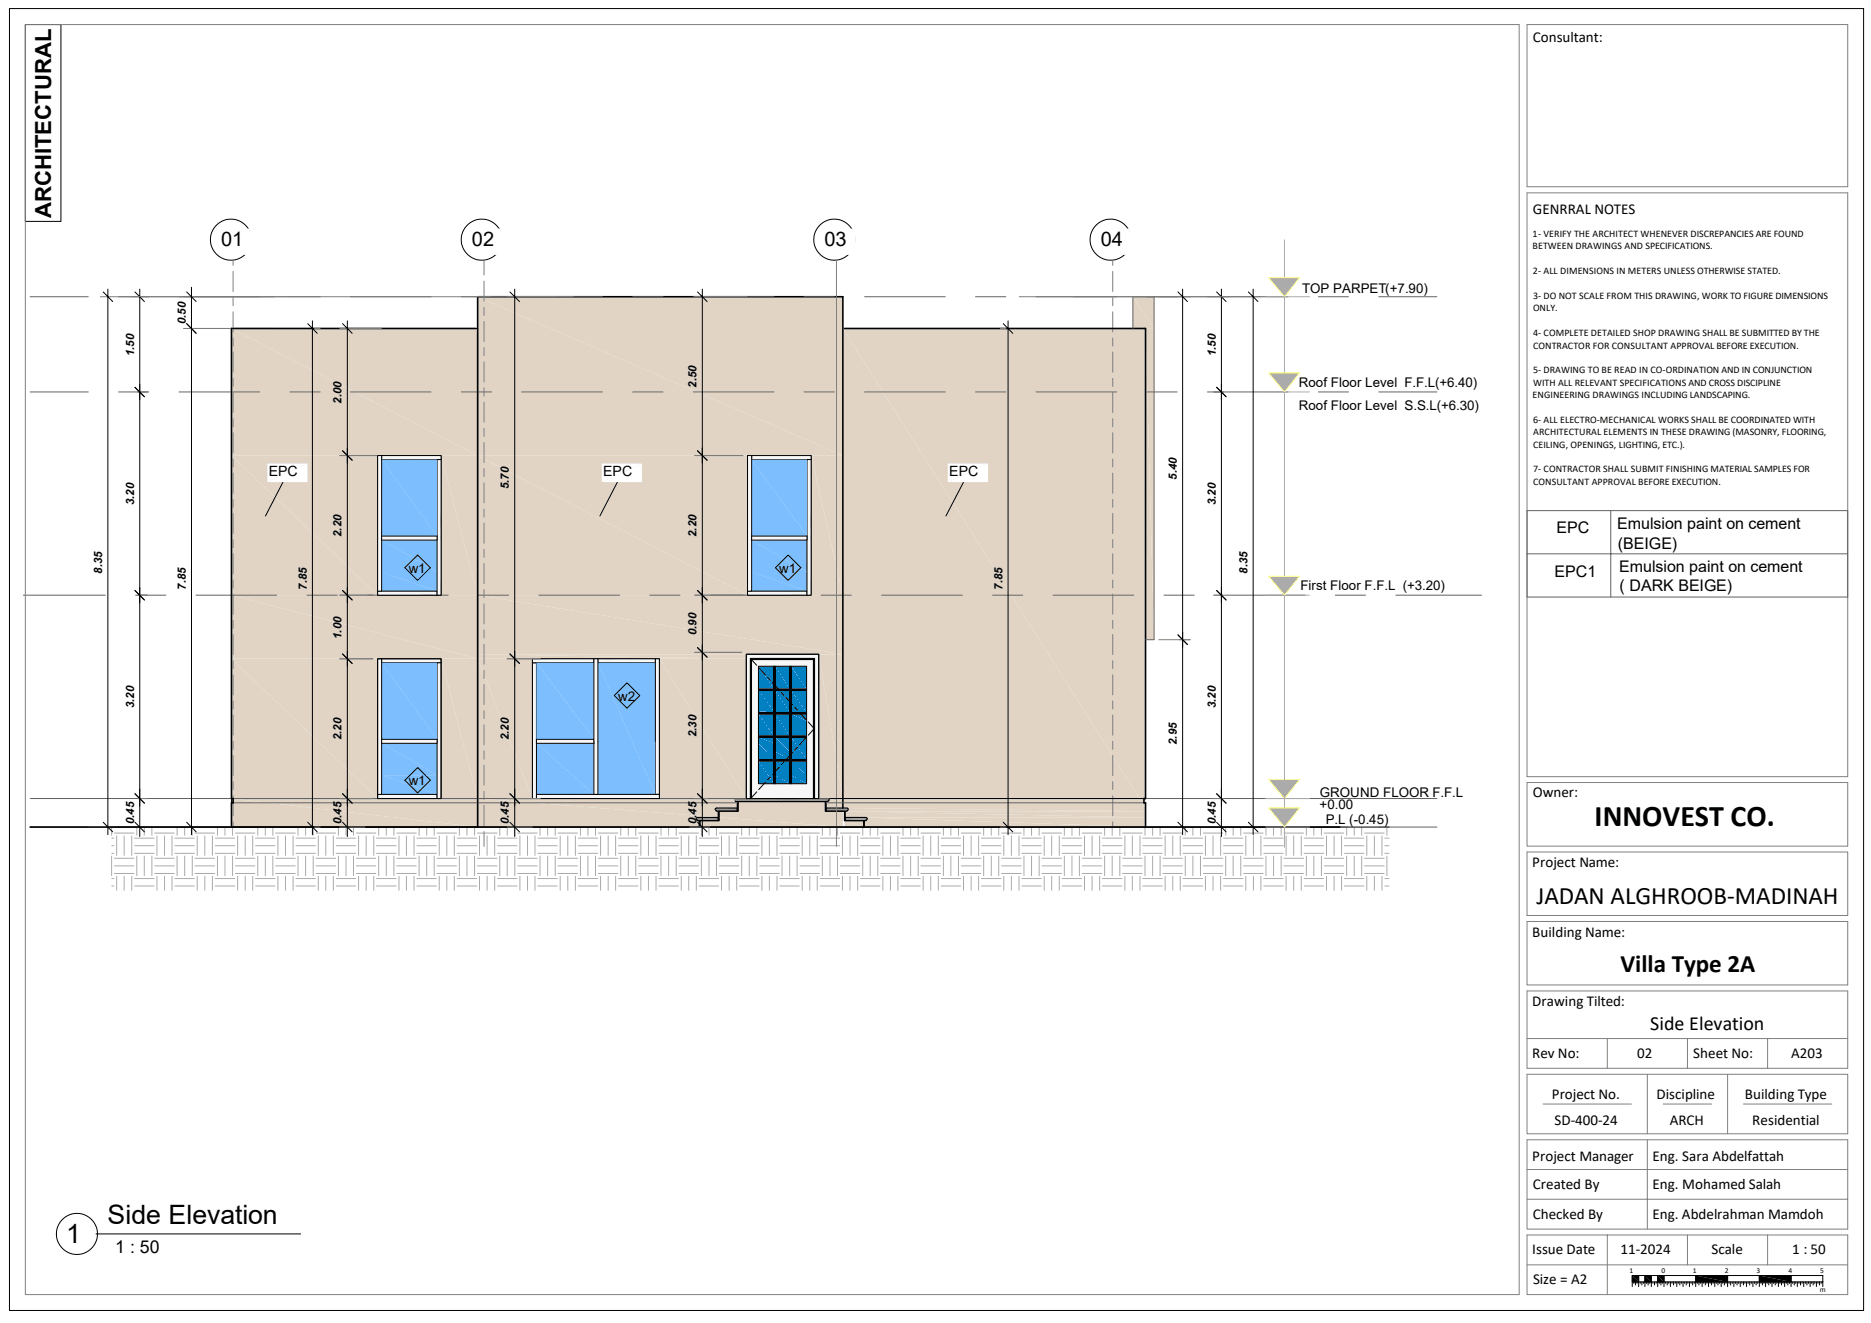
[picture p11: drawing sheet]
<svg xmlns="http://www.w3.org/2000/svg" width="594mm" height="420mm" viewBox="0 0 594 420" stroke-linecap="round" stroke-linejoin="round" font-family="sans-serif">
<defs><g id="words">
<text font-size="9.5" x="506.3" y="262.2">INNOVEST CO.</text>
<g font-size="8.5">
<text x="34.2" y="388.6">Side Elevation</text>
<text x="21" y="394.6">1</text>
</g>
<g font-size="8">
<text x="487.8" y="287">JADAN ALGHROOB-MADINAH</text>
<text x="514.4" y="308.7">Villa Type 2A</text>
</g>
<text font-size="7" x="16.2" y="69.3" transform="rotate(-90 16.2 69.3)">ARCHITECTURAL</text>
<g font-size="6.3">
<text x="70.2" y="78.2">01</text>
<text x="149.8" y="78.2">02</text>
<text x="261.7" y="78.2">03</text>
<text x="349.5" y="78.2">04</text>
<text x="523.9" y="327.1">Side Elevation</text>
</g>
<text font-size="5.6" x="36.6" y="397.8">1 : 50</text>
<g font-size="5.1">
<text x="494.2" y="169.1">EPC</text>
<text x="513.5" y="168.1">Emulsion paint on cement</text>
<text x="513.6" y="174.1">(BEIGE)</text>
<text x="493.6" y="183.1">EPC1</text>
<text x="514.1" y="181.7">Emulsion paint on cement</text>
<text x="514.2" y="187.8">( DARK BEIGE)</text>
</g>
<g font-size="4.8">
<text x="486.6" y="13.2">Consultant:</text>
<text x="486.7" y="68.1">GENRRAL NOTES</text>
<text x="486.6" y="253.1">Owner:</text>
<text x="486.5" y="275.2">Project Name:</text>
<text x="486.5" y="297.4">Building Name:</text>
<text x="486.5" y="319.5">Drawing Tilted:</text>
<text x="486.5" y="335.8">Rev No:</text>
<text x="519.7" y="336">02</text>
<text x="537.6" y="335.8">Sheet No:</text>
<text x="568.7" y="335.8">A203</text>
<text x="492.7" y="349">Project No.</text>
<text x="525.9" y="349">Discipline</text>
<text x="553.9" y="349">Building Type</text>
<text x="493.5" y="357.2">SD-400-24</text>
<text x="530.1" y="357.1">ARCH</text>
<text x="556.3" y="357.1">Residential</text>
<text x="486.5" y="368.6">Project Manager</text>
<text x="524.6" y="368.6">Eng. Sara Abdelfattah</text>
<text x="486.6" y="377.4">Created By</text>
<text x="524.6" y="377.4">Eng. Mohamed Salah</text>
<text x="486.6" y="386.9">Checked By</text>
<text x="524.6" y="386.9">Eng. Abdelrahman Mamdoh</text>
<text x="486.5" y="398.2">Issue Date</text>
<text x="514.5" y="398.2">11-2024</text>
<text x="543.4" y="398.2">Scale</text>
<text x="569" y="398.2">1 : 50</text>
<text x="486.7" y="407.7">Size = A2</text>
</g>
<g font-size="4.5">
<text x="85.3" y="151.2">EPC</text>
<text x="191.5" y="151.2">EPC</text>
<text x="301.4" y="151.2">EPC</text>
</g>
<g font-size="4.2">
<text x="413.4" y="93">TOP PARPET(+7.90)</text>
<text x="412.3" y="122.8">Roof Floor Level F.F.L(+6.40)</text>
<text x="412.3" y="130.2">Roof Floor Level S.S.L(+6.30)</text>
<text x="129.8" y="181.8">w1</text>
<text x="247.4" y="181.8">w1</text>
<text x="412.8" y="187.4">First Floor F.F.L (+3.20)</text>
<text x="196.3" y="222.4">w2</text>
<text x="129.8" y="249.3">w1</text>
<text x="418.9" y="256.7">+0.00</text>
<text x="419" y="253">GROUND FLOOR F.F.L</text>
<text x="420.9" y="261.6">P.L (-0.45)</text>
</g>
<g font-size="3.6">
<text x="59" y="102.9" transform="rotate(-90 59 102.9)">0.50</text>
<text x="42.5" y="113.1" transform="rotate(-90 42.5 113.1)">1.50</text>
<text x="386" y="113.1" transform="rotate(-90 386 113.1)">1.50</text>
<text x="221.1" y="123.1" transform="rotate(-90 221.1 123.1)">2.50</text>
<text x="108.5" y="128.1" transform="rotate(-90 108.5 128.1)">2.00</text>
<text x="161.6" y="155.3" transform="rotate(-90 161.6 155.3)">5.70</text>
<text x="373.6" y="152.3" transform="rotate(-90 373.6 152.3)">5.40</text>
<text x="42.5" y="160.4" transform="rotate(-90 42.5 160.4)">3.20</text>
<text x="386" y="160.4" transform="rotate(-90 386 160.4)">3.20</text>
<text x="108.5" y="170.4" transform="rotate(-90 108.5 170.4)">2.20</text>
<text x="221.1" y="170.4" transform="rotate(-90 221.1 170.4)">2.20</text>
<text x="32.5" y="182.1" transform="rotate(-90 32.5 182.1)">8.35</text>
<text x="396" y="182.1" transform="rotate(-90 396 182.1)">8.35</text>
<text x="59" y="187.2" transform="rotate(-90 59 187.2)">7.85</text>
<text x="97.4" y="187.2" transform="rotate(-90 97.4 187.2)">7.85</text>
<text x="318.2" y="187.2" transform="rotate(-90 318.2 187.2)">7.85</text>
<text x="108.5" y="202.8" transform="rotate(-90 108.5 202.8)">1.00</text>
<text x="221.1" y="201.7" transform="rotate(-90 221.1 201.7)">0.90</text>
<text x="42.5" y="224.9" transform="rotate(-90 42.5 224.9)">3.20</text>
<text x="386" y="224.9" transform="rotate(-90 386 224.9)">3.20</text>
<text x="221.1" y="234" transform="rotate(-90 221.1 234)">2.30</text>
<text x="108.5" y="235" transform="rotate(-90 108.5 235)">2.20</text>
<text x="161.6" y="235" transform="rotate(-90 161.6 235)">2.20</text>
<text x="373.6" y="236.5" transform="rotate(-90 373.6 236.5)">2.95</text>
<text x="42.5" y="261.7" transform="rotate(-90 42.5 261.7)">0.45</text>
<text x="108.5" y="261.7" transform="rotate(-90 108.5 261.7)">0.45</text>
<text x="161.6" y="261.7" transform="rotate(-90 161.6 261.7)">0.45</text>
<text x="221.1" y="261.7" transform="rotate(-90 221.1 261.7)">0.45</text>
<text x="386" y="261.7" transform="rotate(-90 386 261.7)">0.45</text>
</g>
<g font-size="3.2">
<text x="486.6" y="75.2">1- VERIFY THE ARCHITECT WHENEVER DISCREPANCIES ARE FOUND</text>
<text x="486.6" y="79.2">BETWEEN DRAWINGS AND SPECIFICATIONS.</text>
<text x="486.7" y="87">2- ALL DIMENSIONS IN METERS UNLESS OTHERWISE STATED.</text>
<text x="486.7" y="94.9">3- DO NOT SCALE FROM THIS DRAWING, WORK TO FIGURE DIMENSIONS</text>
<text x="486.7" y="98.9">ONLY.</text>
<text x="486.8" y="106.7">4- COMPLETE DETAILED SHOP DRAWING SHALL BE SUBMITTED BY THE</text>
<text x="486.7" y="110.7">CONTRACTOR FOR CONSULTANT APPROVAL BEFORE EXECUTION.</text>
<text x="486.7" y="118.5">5- DRAWING TO BE READ IN CO-ORDINATION AND IN CONJUNCTION</text>
<text x="486.7" y="122.4">WITH ALL RELEVANT SPECIFICATIONS AND CROSS DISCIPLINE</text>
<text x="486.6" y="126.4">ENGINEERING DRAWINGS INCLUDING LANDSCAPING.</text>
<text x="486.7" y="134.2">6- ALL ELECTRO-MECHANICAL WORKS SHALL BE COORDINATED WITH</text>
<text x="486.7" y="142.1">CEILING, OPENINGS, LIGHTING, ETC.).</text>
<text x="486.8" y="138.2">ARCHITECTURAL ELEMENTS IN THESE DRAWING (MASONRY, FLOORING,</text>
<text x="486.7" y="150">7- CONTRACTOR SHALL SUBMIT FINISHING MATERIAL SAMPLES FOR</text>
<text x="486.7" y="153.9">CONSULTANT APPROVAL BEFORE EXECUTION.</text>
</g>
<g font-size="2.4">
<text x="517.3" y="404.2">1</text>
<text x="527.5" y="404.2">0</text>
<text x="537.5" y="404.2">1</text>
<text x="547.6" y="404.2">2</text>
<text x="557.7" y="404.2">3</text>
<text x="567.9" y="404.2">4</text>
<text x="577.9" y="404.2">5</text>
<text x="577.8" y="410.1">m</text>
</g>
</g></defs>
<g fill="#e2d4c5">
<path d="M359.7 94.2l6.7 10.1h-6.7z"/>
<path d="M359.7 94.2h6.7v10.1z"/>
<path d="M363.7 104.3l2.7 98.8h-2.7z"/>
<path d="M363.7 104.3h2.7v98.8z"/>
<path d="M151.6 94.2l116 50.4h-116z"/>
<path d="M151.6 94.2h116v50.4z"/>
<path d="M257.5 144.6l10.1 44.3h-10.1z"/>
<path d="M257.5 144.6h10.1v44.3z"/>
<path d="M151.6 144.6l85.7 44.3h-85.7z"/>
<path d="M151.6 144.6h85.7v44.3z"/>
<path d="M151.6 188.9l116 18.8h-116z"/>
<path d="M151.6 188.9h116v18.8z"/>
<path d="M151.6 207.7l85.3 1.4h-85.3z"/>
<path d="M151.6 207.7h85.3v1.4z"/>
<path d="M259.9 207.7l7.7 45.8h-7.7z"/>
<path d="M259.9 207.7h7.7v45.8z"/>
<path d="M209.3 209.1l27.6 44.4h-27.6z"/>
<path d="M209.3 209.1h27.6v44.4z"/>
<path d="M151.6 209.1l17.4 44.4h-17.4z"/>
<path d="M151.6 209.1h17.4v44.4z"/>
<path d="M151.6 253.5l116 9.1h-116z"/>
<path d="M151.6 253.5h116v9.1z"/>
<path d="M267.6 104.3l96.1 152.2h-96.1z"/>
<path d="M267.6 104.3h96.1v152.2z"/>
<path d="M268.9 256.5l94.8 1h-94.8z"/>
<path d="M268.9 256.5h94.8v1z"/>
</g>
<path d="M268.1 259.5h6.3" fill="none" stroke="#e2d4c5" stroke-width=".32"/>
<g fill="#e2d4c5">
<path d="M268.1 257.5l95.6 2h-95.6z"/>
<path d="M268.1 257.5h95.6v2z"/>
<path d="M274.4 259.5l89.3 3.1h-89.3z"/>
<path d="M274.4 259.5h89.3v3.1z"/>
<path d="M73.5 104.3l78.1 40.3h-78.1z"/>
<path d="M73.5 104.3h78.1v40.3z"/>
<path d="M140 144.6l11.6 44.3h-11.6z"/>
<path d="M140 144.6h11.6v44.3z"/>
<path d="M73.5 144.6l46.4 44.3h-46.4z"/>
<path d="M73.5 144.6h46.4v44.3z"/>
<path d="M73.5 188.9l78.1 20.2h-78.1z"/>
<path d="M73.5 188.9h78.1v20.2z"/>
<path d="M140 209.1l11.6 44.4h-11.6z"/>
<path d="M140 209.1h11.6v44.4z"/>
<path d="M73.5 209.1l46.4 44.4h-46.4z"/>
<path d="M73.5 209.1h46.4v44.4z"/>
<path d="M73.5 253.5l78.1 9.1h-78.1z"/>
<path d="M73.5 253.5h78.1v9.1z"/>
<path d="M268.1 260.5l6.1 2.1h-6.1z"/>
<path d="M268.1 260.5h6.1v2.1z"/>
</g>
<path d="M220.9 259.8h7.1M221.1 259.6h6.9M233 253.7h15.2M233 254h15.2M233.2 254.2h15M233.2 253.5h15M233.5 254.4h14.7M220.9 260.1h7.1M221.1 260.3h6.9M221.4 260.4h6.6" fill="none" stroke="#7f7f7f" stroke-width=".32"/>
<g fill="#7f7f7f">
<path d="M222 260.5l.2 .9h-.2z"/>
<path d="M222 260.5h.2v.9z"/>
<path d="M222 261.4l.2 1.2h-.2z"/>
<path d="M222 261.4h.2v1.2z"/>
</g>
<path d="M228.1 257.5v3" fill="none" stroke="#7f7f7f" stroke-width=".32"/>
<path d="M228 260.5h.3z" fill="#7f7f7f"/>
<g fill="none" stroke="#7f7f7f" stroke-width=".32">
<path d="M227 256.8h7.1M227 257.1h7.1M227.1 256.6h7M227.1 257.2h7M227.4 257.4h6.7M234.2 254.5v3M248.2 253.5h15M248.2 253.7h15.1M248.2 254h15.1M248.2 254.2h15M248.2 254.4h14.7M268.4 259.6h6.9"/>
<path d="M268.4 259.8h7M268.4 260.1h7M268.4 260.3h6.9M268.4 260.4h6.6"/>
</g>
<g fill="#7f7f7f">
<path d="M274.2 260.5l.2 1.9h-.2z"/>
<path d="M274.2 260.5h.2v1.9z"/>
<path d="M274.2 262.4l.2 .2h-.2z"/>
<path d="M274.2 262.4h.2v.2z"/>
</g>
<path d="M268.2 257.5v2.8" fill="none" stroke="#7f7f7f" stroke-width=".32"/>
<g fill="#7f7f7f">
<path d="M268.1 260.3l.3 .2h-.3z"/>
<path d="M268.1 260.3h.3v.2z"/>
</g>
<path d="M262.2 254.5v2.8" fill="none" stroke="#7f7f7f" stroke-width=".32"/>
<g fill="#7f7f7f">
<path d="M262 257.3l.3 .2h-.3z"/>
<path d="M262 257.3h.3v.2z"/>
</g>
<path d="M262.3 256.6h6.9M262.3 256.8h7M262.3 257.1h7M262.3 257.2h6.9M262.3 257.4h6.6" fill="none" stroke="#7f7f7f" stroke-width=".32"/>
<g fill="none" stroke="#ababab" stroke-width=".32">
<path d="M35.4 266.1h.8M35.4 278.9h.8M35.4 270.9h.8M35.4 268.5h.8M35.4 262.6v2.7M35.4 271.7v6.4M36.2 264.5h6.4M36.2 277.3h6.4M36.2 274.9h6.4M36.2 272.5h6.4M37 265.3v6.4M37 278.1v4.6"/>
<path d="M39.4 265.3v6.4M39.4 278.1v4.6M41.8 265.3v6.4M41.8 278.1v4.6M42.6 270.9h6.4M42.6 268.5h6.4M42.6 266.1h6.4M42.6 278.9h6.4M43.4 262.6v2.7M43.4 271.7v6.4M45.8 262.6v2.7M45.8 271.7v6.4"/>
<path d="M48.2 262.6v2.7M48.2 271.7v6.4M49 264.5h6.4M49 277.3h6.4M49 274.9h6.4M49 272.5h6.4M49.8 265.3v6.4M49.8 278.1v4.6M52.2 265.3v6.4M52.2 278.1v4.6M54.6 265.3v6.4M54.6 278.1v4.6"/>
<path d="M55.4 270.9h6.4M55.4 268.5h6.4M55.4 266.1h6.4M55.4 278.9h6.4M56.2 262.6v2.7M56.2 271.7v6.4M58.6 262.6v2.7M58.6 271.7v6.4M61 262.6v2.7M61 271.7v6.4M61.8 264.5h6.4M61.8 277.3h6.4"/>
<path d="M61.8 274.9h6.4M61.8 272.5h6.4M62.6 265.3v6.4M62.6 278.1v4.6M65 265.3v6.4M65 278.1v4.6M67.4 265.3v6.4M67.4 278.1v4.6M68.2 270.9h6.4M68.2 268.5h6.4M68.2 278.9h6.4M68.2 266.1h6.4"/>
<path d="M69 262.6v2.7M69 271.7v6.4M71.4 262.6v2.7M71.4 271.7v6.4M73.8 262.6v2.7M73.8 271.7v6.4M74.6 264.5h6.4M74.6 277.3h6.4M74.6 274.9h6.4M74.6 272.5h6.4M75.4 265.3v6.4M75.4 278.1v4.6"/>
<path d="M77.9 265.3v6.4M77.9 278.1v4.6M80.2 265.3v6.4M80.2 278.1v4.6M81 270.9h6.4M81 268.5h6.4M81 266.1h6.4M81 278.9h6.4M81.8 262.6v2.7M81.8 271.7v6.4M84.2 262.6v2.7M84.2 271.7v6.4"/>
<path d="M86.6 262.6v2.7M86.6 271.7v6.4M87.4 264.5h6.5M87.4 277.3h6.5M87.4 274.9h6.5M87.4 272.5h6.5M88.2 265.3v6.4M88.2 278.1v4.6M90.6 265.3v6.4M90.6 278.1v4.6M93 265.3v6.4M93 278.1v4.6"/>
<path d="M93.9 270.9h6.3M93.9 268.5h6.3M93.9 278.9h6.3M93.9 266.1h6.3M94.6 262.6v2.7M94.6 271.7v6.4M97 262.6v2.7M97 271.7v6.4M99.4 262.6v2.7M99.4 271.7v6.4M100.2 264.5h6.4M100.2 277.3h6.4"/>
<path d="M100.2 274.9h6.4M100.2 272.5h6.4M101 265.3v6.4M101 278.1v4.6M103.4 265.3v6.4M103.4 278.1v4.6M105.8 265.3v6.4M105.8 278.1v4.6M106.6 270.9h6.4M106.6 268.5h6.4M106.6 266.1h6.4M106.6 278.9h6.4"/>
<path d="M107.4 262.6v2.7M107.4 271.7v6.4M109.9 262.6v2.7M109.9 271.7v6.4M112.2 262.6v2.7M112.2 271.7v6.4M113 264.5h6.4M113 277.3h6.4M113 274.9h6.4M113 272.5h6.4M113.8 265.3v6.4M113.8 278.1v4.6"/>
<path d="M116.2 265.3v6.4M116.2 278.1v4.6M118.7 265.3v6.4M118.7 278.1v4.6M119.4 270.9h6.5M119.4 268.5h6.5M119.4 266.1h6.5M119.4 278.9h6.5M120.2 262.6v2.7M120.2 271.7v6.4M122.6 262.6v2.7M122.6 271.7v6.4"/>
<path d="M125.1 262.6v2.7M125.1 271.7v6.4M125.9 264.5h6.3M125.9 277.3h6.3M125.9 274.9h6.3M125.9 272.5h6.3M126.7 265.3v6.4M126.7 278.1v4.6M129 265.3v6.4M129 278.1v4.6M131.4 265.3v6.4M131.4 278.1v4.6"/>
<path d="M132.2 270.9h6.4M132.2 268.5h6.4M132.2 278.9h6.4M132.2 266.1h6.4M133.1 262.6v2.7M133.1 271.7v6.4M135.5 262.6v2.7M135.5 271.7v6.4M137.8 262.6v2.7M137.8 271.7v6.4M138.6 264.5h6.4M138.6 277.3h6.4"/>
<path d="M138.6 274.9h6.4M138.6 272.5h6.4M139.4 265.3v6.4M139.4 278.1v4.6M141.9 265.3v6.4M141.9 278.1v4.6M144.2 265.3v6.4M144.2 278.1v4.6M145 270.9h6.5M145 268.5h6.5M145 278.9h6.5M145 266.1h6.5"/>
<path d="M145.8 262.6v2.7M145.8 271.7v6.4M148.3 262.6v2.7M148.3 271.7v6.4M150.7 262.6v2.7M150.7 271.7v6.4M151.5 264.5h6.4M151.5 277.3h6.4M151.5 274.9h6.4M151.5 272.5h6.4M152.2 265.3v6.4M152.2 278.1v4.6"/>
<path d="M154.6 265.3v6.4M154.6 278.1v4.6M157.1 265.3v6.4M157.1 278.1v4.6M157.9 270.9h6.4M157.9 268.5h6.4M157.9 266.1h6.4M157.9 278.9h6.4M158.7 262.6v2.7M158.7 271.7v6.4M161 262.6v2.7M161 271.7v6.4"/>
<path d="M163.4 262.6v2.7M163.4 271.7v6.4M164.3 264.5h6.3M164.3 277.3h6.3M164.3 274.9h6.3M164.3 272.5h6.3M165.1 265.3v6.4M165.1 278.1v4.6M167.5 265.3v6.4M167.5 278.1v4.6M169.8 265.3v6.4M169.8 278.1v4.6"/>
<path d="M170.6 270.9h6.4M170.6 268.5h6.4M170.6 266.1h6.4M170.6 278.9h6.4M171.4 262.6v2.7M171.4 271.7v6.4M173.9 262.6v2.7M173.9 271.7v6.4M176.3 262.6v2.7M176.3 271.7v6.4M177 264.5h6.5M177 277.3h6.5"/>
<path d="M177 274.9h6.5M177 272.5h6.5M177.8 265.3v6.4M177.8 278.1v4.6M180.3 265.3v6.4M180.3 278.1v4.6M182.7 265.3v6.4M182.7 278.1v4.6M183.5 270.9h6.4M183.5 268.5h6.4M183.5 266.1h6.4M183.5 278.9h6.4"/>
<path d="M184.3 262.6v2.7M184.3 271.7v6.4M186.7 262.6v2.7M186.7 271.7v6.4M189.1 262.6v2.7M189.1 271.7v6.4M189.9 264.5h6.4M189.9 277.3h6.4M189.9 274.9h6.4M189.9 272.5h6.4M190.7 265.3v6.4M190.7 278.1v4.6"/>
<path d="M193.1 265.3v6.4M193.1 278.1v4.6M195.5 265.3v6.4M195.5 278.1v4.6M196.3 270.9h6.3M196.3 268.5h6.3M196.3 266.1h6.3M196.3 278.9h6.3M197.1 262.6v2.7M197.1 271.7v6.4M199.5 262.6v2.7M199.5 271.7v6.4"/>
<path d="M201.8 262.6v2.7M201.8 271.7v6.4M202.6 264.5h6.5M202.6 277.3h6.5M202.6 274.9h6.5M202.6 272.5h6.5M203.5 265.3v6.4M203.5 278.1v4.6M205.9 265.3v6.4M205.9 278.1v4.6M208.3 265.3v6.4M208.3 278.1v4.6"/>
<path d="M209.1 270.9h6.4M209.1 268.5h6.4M209.1 266.1h6.4M209.1 278.9h6.4M209.8 262.6v2.7M209.8 271.7v6.4M212.3 262.6v2.7M212.3 271.7v6.4M214.7 262.6v2.7M214.7 271.7v6.4M215.5 264.5h6.4M215.5 277.3h6.4"/>
<path d="M215.5 274.9h6.4M215.5 272.5h6.4M216.3 265.3v6.4M216.3 278.1v4.6M218.7 265.3v6.4M218.7 278.1v4.6M221.1 265.3v6.4M221.1 278.1v4.6M221.9 270.9h6.4M221.9 268.5h6.4M221.9 278.9h6.4M221.9 266.1h6.4"/>
<path d="M222.7 262.6v2.7M222.7 271.7v6.4M225.1 262.6v2.7M225.1 271.7v6.4M227.5 262.6v2.7M227.5 271.7v6.4M228.3 264.5h6.4M228.3 277.3h6.4M228.3 274.9h6.4M228.3 272.5h6.4M229.1 265.3v6.4M229.1 278.1v4.6"/>
<path d="M231.5 265.3v6.4M231.5 278.1v4.6M233.9 265.3v6.4M233.9 278.1v4.6M234.7 270.9h6.4M234.7 268.5h6.4M234.7 278.9h6.4M234.7 266.1h6.4M235.5 262.6v2.7M235.5 271.7v6.4M237.9 262.6v2.7M237.9 271.7v6.4"/>
<path d="M240.3 262.6v2.7M240.3 271.7v6.4M241.1 264.5h6.4M241.1 277.3h6.4M241.1 274.9h6.4M241.1 272.5h6.4M241.9 265.3v6.4M241.9 278.1v4.6M244.3 265.3v6.4M244.3 278.1v4.6M246.7 265.3v6.4M246.7 278.1v4.6"/>
<path d="M247.5 270.9h6.4M247.5 268.5h6.4M247.5 278.9h6.4M247.5 266.1h6.4M248.3 262.6v2.7M248.3 271.7v6.4M250.7 262.6v2.7M250.7 271.7v6.4M253.1 262.6v2.7M253.1 271.7v6.4M253.9 264.5h6.4M253.9 277.3h6.4"/>
<path d="M253.9 274.9h6.4M253.9 272.5h6.4M254.7 265.3v6.4M254.7 278.1v4.6M257.1 265.3v6.4M257.1 278.1v4.6M259.5 265.3v6.4M259.5 278.1v4.6M260.3 270.9h6.4M260.3 268.5h6.4M260.3 278.9h6.4M260.3 266.1h6.4"/>
<path d="M261.1 262.6v2.7M261.1 271.7v6.4M263.5 262.6v2.7M263.5 271.7v6.4M265.9 262.6v2.7M265.9 271.7v6.4M266.7 264.5h6.4M266.7 277.3h6.4M266.7 274.9h6.4M266.7 272.5h6.4M267.5 265.3v6.4M267.5 278.1v4.6"/>
<path d="M269.9 265.3v6.4M269.9 278.1v4.6M272.3 265.3v6.4M272.3 278.1v4.6M273.1 270.9h6.4M273.1 268.5h6.4M273.1 278.9h6.4M273.1 266.1h6.4M273.9 262.6v2.7M273.9 271.7v6.4M276.3 262.6v2.7M276.3 271.7v6.4"/>
<path d="M278.7 262.6v2.7M278.7 271.7v6.4M279.5 264.5h6.4M279.5 277.3h6.4M279.5 274.9h6.4M279.5 272.5h6.4M280.3 265.3v6.4M280.3 278.1v4.6M282.7 265.3v6.4M282.7 278.1v4.6M285.1 265.3v6.4M285.1 278.1v4.6"/>
<path d="M285.9 270.9h6.4M285.9 268.5h6.4M285.9 278.9h6.4M285.9 266.1h6.4M286.7 262.6v2.7M286.7 271.7v6.4M289.1 262.6v2.7M289.1 271.7v6.4M291.5 262.6v2.7M291.5 271.7v6.4M292.3 264.5h6.4M292.3 277.3h6.4"/>
<path d="M292.3 274.9h6.4M292.3 272.5h6.4M293.1 265.3v6.4M293.1 278.1v4.6M295.5 265.3v6.4M295.5 278.1v4.6M297.9 265.3v6.4M297.9 278.1v4.6M298.7 270.9h6.4M298.7 268.5h6.4M298.7 278.9h6.4M298.7 266.1h6.4"/>
<path d="M299.5 262.6v2.7M299.5 271.7v6.4M301.9 262.6v2.7M301.9 271.7v6.4M304.3 262.6v2.7M304.3 271.7v6.4M305.1 264.5h6.4M305.1 277.3h6.4M305.1 274.9h6.4M305.1 272.5h6.4M305.9 265.3v6.4M305.9 278.1v4.6"/>
<path d="M308.3 265.3v6.4M308.3 278.1v4.6M310.7 265.3v6.4M310.7 278.1v4.6M311.5 270.9h6.4M311.5 268.5h6.4M311.5 278.9h6.4M311.5 266.1h6.4M312.3 262.6v2.7M312.3 271.7v6.4M314.7 262.6v2.7M314.7 271.7v6.4"/>
<path d="M317.1 262.6v2.7M317.1 271.7v6.4M317.9 264.5h6.4M317.9 277.3h6.4M317.9 274.9h6.4M317.9 272.5h6.4M318.7 265.3v6.4M318.7 278.1v4.6M321.1 265.3v6.4M321.1 278.1v4.6M323.5 265.3v6.4M323.5 278.1v4.6"/>
<path d="M324.3 270.9h6.4M324.3 268.5h6.4M324.3 278.9h6.4M324.3 266.1h6.4M325.1 262.6v2.7M325.1 271.7v6.4M327.5 262.6v2.7M327.5 271.7v6.4M329.9 271.7v6.4M329.9 262.6v2.7M330.7 264.5h6.4M330.7 277.3h6.4"/>
<path d="M330.7 274.9h6.4M330.7 272.5h6.4M331.5 265.3v6.4M331.5 278.1v4.6M333.9 265.3v6.4M333.9 278.1v4.6M336.3 265.3v6.4M336.3 278.1v4.6M337.1 270.9h6.4M337.1 268.5h6.4M337.1 278.9h6.4M337.1 266.1h6.4"/>
<path d="M337.9 262.6v2.7M337.9 271.7v6.4M340.3 262.6v2.7M340.3 271.7v6.4M342.7 262.6v2.7M342.7 271.7v6.4M343.5 264.5h6.4M343.5 277.3h6.4M343.5 274.9h6.4M343.5 272.5h6.4M344.3 265.3v6.4M344.3 278.1v4.6"/>
<path d="M346.7 265.3v6.4M346.7 278.1v4.6M349.1 265.3v6.4M349.1 278.1v4.6M349.9 270.9h6.4M349.9 268.5h6.4M349.9 278.9h6.4M349.9 266.1h6.4M350.7 262.6v2.7M350.7 271.7v6.4M353.1 262.6v2.7M353.1 271.7v6.4"/>
<path d="M355.5 262.6v2.7M355.5 271.7v6.4M356.3 264.5h6.4M356.3 277.3h6.4M356.3 274.9h6.4M356.3 272.5h6.4M357.1 265.3v6.4M357.1 278.1v4.6M359.5 265.3v6.4M359.5 278.1v4.6M361.9 265.3v6.4M361.9 278.1v4.6"/>
<path d="M362.7 270.9h6.4M362.7 268.5h6.4M362.7 278.9h6.4M362.7 266.1h6.4M363.5 262.6v2.7M363.5 271.7v6.4M365.9 262.6v2.7M365.9 271.7v6.4M368.3 262.6v2.7M368.3 271.7v6.4M369.1 264.5h6.4M369.1 277.3h6.4"/>
<path d="M369.1 274.9h6.4M369.1 272.5h6.4M369.9 265.3v6.4M369.9 278.1v4.6M372.3 265.3v6.4M372.3 278.1v4.6M374.7 265.3v6.4M374.7 278.1v4.6M375.5 270.9h6.4M375.5 268.5h6.4M375.5 278.9h6.4M375.5 266.1h6.4"/>
<path d="M376.3 262.6v2.7M376.3 271.7v6.4M378.7 262.6v2.7M378.7 271.7v6.4M381.1 262.6v2.7M381.1 271.7v6.4M381.9 264.5h6.4M381.9 277.3h6.4M381.9 274.9h6.4M381.9 272.5h6.4M382.7 265.3v6.4M382.7 278.1v4.6"/>
<path d="M385.1 265.3v6.4M385.1 278.1v4.6M387.5 265.3v6.4M387.5 278.1v4.6M388.3 270.9h6.4M388.3 268.5h6.4M388.3 278.9h6.4M388.3 266.1h6.4M389.1 262.6v2.7M389.1 271.7v6.4M391.5 262.6v2.7M391.5 271.7v6.4"/>
<path d="M393.9 262.6v2.7M393.9 271.7v6.4M394.7 264.5h6.4M394.7 277.3h6.4M394.7 272.5h6.4M394.7 274.9h6.4M395.5 265.3v6.4M395.5 278.1v4.6M397.9 265.3v6.4M397.9 278.1v4.6M400.3 265.3v6.4M400.3 278.1v4.6"/>
<path d="M401.1 270.9h6.4M401.1 268.5h6.4M401.1 278.9h6.4M401.1 266.1h6.4M401.9 262.6v2.7M401.9 271.7v6.4M404.3 262.6v2.7M404.3 271.7v6.4M406.7 262.6v2.7M406.7 271.7v6.4M407.5 264.5h6.4M407.5 277.3h6.4"/>
<path d="M407.5 272.5h6.4M407.5 274.9h6.4M408.3 265.3v6.4M408.3 278.1v4.6M410.7 265.3v6.4M410.7 278.1v4.6M413.1 265.3v6.4M413.1 278.1v4.6M413.9 270.9h6.4M413.9 268.5h6.4M413.9 278.9h6.4M413.9 266.1h6.4"/>
<path d="M414.7 262.6v2.7M414.7 271.7v6.4M417.1 262.6v2.7M417.1 271.7v6.4M419.5 262.6v2.7M419.5 271.7v6.4M420.3 272.5h6.4M420.3 264.5h6.4M420.3 277.3h6.4M420.3 274.9h6.4M421.1 265.3v6.4M421.1 278.1v4.6"/>
<path d="M423.5 265.3v6.4M423.5 278.1v4.6M425.9 265.3v6.4M425.9 278.1v4.6M426.7 270.9h6.4M426.7 278.9h6.4M426.7 268.5h6.4M426.7 266.1h6.4M427.5 262.6v2.7M427.5 271.7v6.4M429.9 262.6v2.7M429.9 271.7v6.4"/>
<path d="M432.3 262.6v2.7M432.3 271.7v6.4M433.1 264.5h6.4M433.1 277.3h6.4M433.1 272.5h6.4M433.1 274.9h6.4M433.9 265.3v6.4M433.9 278.1v4.6M436.3 265.3v6.4M436.3 278.1v4.6M438.7 265.3v6.4M438.7 278.1v4.6"/>
<path d="M439.5 270.9h1.6M439.5 278.9h1.6M439.5 268.5h1.6M439.5 266.1h1.6M440.3 262.6v2.7M440.3 271.7v6.4M35.4 281.3h.8M42.6 281.3h6.4M55.4 281.3h6.4M68.2 281.3h6.4M81 281.3h6.4M93.9 281.3h6.3"/>
<path d="M106.6 281.3h6.4M119.4 281.3h6.5M132.2 281.3h6.4M145 281.3h6.5M157.9 281.3h6.4M170.6 281.3h6.4M183.5 281.3h6.4M196.3 281.3h6.3M209.1 281.3h6.4M221.9 281.3h6.4M234.7 281.3h6.4M247.5 281.3h6.4"/>
<path d="M260.3 281.3h6.4M273.1 281.3h6.4M285.9 281.3h6.4M298.7 281.3h6.4M311.5 281.3h6.4M324.3 281.3h6.4M337.1 281.3h6.4M349.9 281.3h6.4M362.7 281.3h6.4M375.5 281.3h6.4M388.3 281.3h6.4M401.1 281.3h6.4"/>
<path d="M413.9 281.3h6.4M426.7 281.3h6.4M439.5 281.3h1.6"/>
</g>
<path d="M169 209.1h40.3v44.4h-40.3z" fill="none" stroke="#000" stroke-width=".32"/>
<path d="M363.7 104.3v149.2M363.7 254.9v7.7" fill="none" stroke="#000" stroke-width=".51"/>
<g fill="none" stroke="#f7f7f7" stroke-width=".32">
<path d="M240.8 219.1h4.9M240.8 219h4.9M240.8 218.8h4.9M246 219.1h4.8M246 219h4.8M246 218.8h4.8M251.1 218.8h5M251.1 219.1h5M251.1 219h5M251.1 211.5v4.9M240.8 226.6h4.9M240.8 226.5h4.9"/>
<path d="M240.8 226.3h4.9M240.8 234.1h4.9M240.8 233.9h4.9M240.8 233.7h4.9M246 226.6h4.8M246 226.5h4.8M246 234.1h4.8M246 233.9h4.8M246 226.3h4.8M246 233.7h4.8M251.1 226.3h5M251.1 233.7h5"/>
<path d="M251.1 226.6h5M251.1 226.5h5M251.1 234.1h5M251.1 233.9h5M240.8 241.5h4.9M240.8 241.4h4.9M240.8 241.2h4.9M246 241.5h4.8M246 241.4h4.8M246 241.2h4.8M251.1 241.2h5M251.1 241.5h5"/>
<path d="M251.1 241.4h5"/>
</g>
<path d="M251.1 216.4v2.4" fill="none" stroke="#f7f7f7" stroke-width=".32"/>
<path d="M251.1 219.2v6.6" fill="none" stroke="#f7f7f7" stroke-width=".32"/>
<path d="M251.1 225.8l.1 .4z" fill="#f7f7f7"/>
<path d="M251.1 226.6v2.4" fill="none" stroke="#f7f7f7" stroke-width=".32"/>
<path d="M251.1 229v4.7" fill="none" stroke="#f7f7f7" stroke-width=".32"/>
<path d="M251.1 234.1l.1 1.8z" fill="#f7f7f7"/>
<path d="M251.1 235.9v5.2" fill="none" stroke="#f7f7f7" stroke-width=".32"/>
<path d="M251 211.5v37.3M251.1 241.6v7.2" fill="none" stroke="#f7f7f7" stroke-width=".32"/>
<path d="M250.8 211.5v7.3" fill="none" stroke="#f7f7f7" stroke-width=".32"/>
<path d="M250.8 219.2v7" fill="none" stroke="#f7f7f7" stroke-width=".32"/>
<path d="M250.8 226.6v7.1" fill="none" stroke="#f7f7f7" stroke-width=".32"/>
<path d="M250.8 234.1v7" fill="none" stroke="#f7f7f7" stroke-width=".32"/>
<path d="M246 211.5v5.2M250.8 241.6v7.2" fill="none" stroke="#f7f7f7" stroke-width=".32"/>
<path d="M246 216.7v2.1" fill="none" stroke="#f7f7f7" stroke-width=".32"/>
<path d="M246 219.2v6.6" fill="none" stroke="#f7f7f7" stroke-width=".32"/>
<path d="M246 225.8l.1 .4z" fill="#f7f7f7"/>
<path d="M246 226.6v7.1" fill="none" stroke="#f7f7f7" stroke-width=".32"/>
<path d="M246 234.1v4.7" fill="none" stroke="#f7f7f7" stroke-width=".32"/>
<path d="M246 238.8v2.3" fill="none" stroke="#f7f7f7" stroke-width=".32"/>
<path d="M245.9 211.5v37.3M246 241.6v7.2" fill="none" stroke="#f7f7f7" stroke-width=".32"/>
<path d="M245.7 211.5v7.3" fill="none" stroke="#f7f7f7" stroke-width=".32"/>
<path d="M245.7 219.2v7" fill="none" stroke="#f7f7f7" stroke-width=".32"/>
<path d="M245.7 226.6v7.1" fill="none" stroke="#f7f7f7" stroke-width=".32"/>
<path d="M245.7 234.1v7" fill="none" stroke="#f7f7f7" stroke-width=".32"/>
<path d="M238.2 209.1h20.4M258.6 209.1v44.3M245.7 241.6v7.2" fill="none" stroke="#f7f7f7" stroke-width=".32"/>
<path d="M258.5 253.4l.1 .1z" fill="#f7f7f7"/>
<path d="M238.3 209.1v44.4M238.3 209.3h20.2M238.5 209.4v44M258.4 209.4v44.1" fill="none" stroke="#f7f7f7" stroke-width=".32"/>
<g fill="#f7f7f7">
<path d="M238.3 253.4l.3 .1z"/>
<path d="M238.6 209.4l19.6 2.1h-19.6z"/>
<path d="M238.6 209.4h19.6v2.1z"/>
<path d="M256.1 211.5l2.1 37.3h-2.1z"/>
<path d="M256.1 211.5h2.1v37.3z"/>
<path d="M238.6 211.5l2.2 37.3h-2.2z"/>
<path d="M238.6 211.5h2.2v37.3z"/>
<path d="M238.6 248.8l19.6 4.7h-19.6z"/>
<path d="M238.6 248.8h19.6v4.7z"/>
</g>
<g fill="#0080c0">
<path d="M240.8 241.6l4.9 7.2h-4.9z"/>
<path d="M240.8 241.6h4.9v7.2z"/>
<path d="M246.1 241.6l4.7 4.5h-4.7z"/>
<path d="M246.1 241.6h4.7v4.5z"/>
<path d="M246.1 246.1l4.7 2.7h-4.7z"/>
<path d="M246.1 246.1h4.7v2.7z"/>
<path d="M251.2 241.6l4.9 4.5h-4.9z"/>
<path d="M251.2 241.6h4.9v4.5z"/>
<path d="M251.2 246.1l4.9 2.7h-4.9z"/>
<path d="M251.2 246.1h4.9v2.7z"/>
<path d="M240.8 234.1l4.9 1.8h-4.9z"/>
<path d="M240.8 234.1h4.9v1.8z"/>
<path d="M240.8 235.9l4.9 5.2h-4.9z"/>
<path d="M240.8 235.9h4.9v5.2z"/>
<path d="M251.2 234.1l4.9 7h-4.9z"/>
<path d="M251.2 234.1h4.9v7z"/>
<path d="M246.1 234.1l4.7 4.5h-4.7z"/>
<path d="M246.1 234.1h4.7v4.5z"/>
<path d="M246.1 238.6l4.7 2.5h-4.7z"/>
<path d="M246.1 238.6h4.7v2.5z"/>
<path d="M251.2 226.6l4.9 2.3h-4.9z"/>
<path d="M251.2 226.6h4.9v2.3z"/>
<path d="M251.2 228.9l4.9 4.8h-4.9z"/>
<path d="M251.2 228.9h4.9v4.8z"/>
<path d="M246.1 226.6l4.7 7.1h-4.7z"/>
<path d="M246.1 226.6h4.7v7.1z"/>
<path d="M240.8 226.6l4.9 7.1h-4.9z"/>
<path d="M240.8 226.6h4.9v7.1z"/>
<path d="M251.2 219.2l4.9 7h-4.9z"/>
<path d="M251.2 219.2h4.9v7z"/>
<path d="M246.1 219.2l4.7 7h-4.7z"/>
<path d="M246.1 219.2h4.7v7z"/>
<path d="M240.8 219.2l4.9 6.6h-4.9z"/>
<path d="M240.8 219.2h4.9v6.6z"/>
<path d="M240.8 225.8l4.9 .4h-4.9z"/>
<path d="M240.8 225.8h4.9v.4z"/>
<path d="M246.1 211.5l4.7 7.3h-4.7z"/>
<path d="M246.1 211.5h4.7v7.3z"/>
<path d="M251.2 211.5l4.9 7.3h-4.9z"/>
<path d="M251.2 211.5h4.9v7.3z"/>
<path d="M240.8 211.5l4.9 7.3h-4.9z"/>
<path d="M240.8 211.5h4.9v7.3z"/>
</g>
<g fill="#f7f7f7">
<path d="M236.9 207.7l23 1.3h-23z"/>
<path d="M236.9 207.7h23v1.3z"/>
<path d="M258.6 209l1.3 44.5h-1.3z"/>
<path d="M258.6 209h1.3v44.5z"/>
<path d="M236.9 209l1.3 44.5h-1.3z"/>
<path d="M236.9 209h1.3v44.5z"/>
</g>
<g fill="none" stroke="#000" stroke-width=".32">
<path d="M238.3 209.1h20.2v44.4M238.3 209.1v44.4l1.9-2.1M238.3 209.1l1.9 2.1M240.8 218.9h15.3M240.8 218.8h4.9M240.8 211.5h15.3v37.3h-15.3zM240.9 211.9l2.1 2.4M243.7 215l.9 1M245.2 216.7l2.2 2.3M245.7 211.5v37.3M246 211.5v37.3M246.1 211.5v7.3h4.7"/>
<path d="M246.1 219.2v7h4.7M248 219.7l.8 1M250.8 211.5v37.3M251.2 218.8h4.9M251.2 211.5l-.1 37.3M256.1 219.1l-15.3 .1M240.8 226.3h15.3M240.8 226.2h4.9M240.8 233.8h15.3M240.8 233.7h4.9M246.1 226.6v7.1h4.7M246.1 234.1v7h4.7"/>
<path d="M249.5 221.4l2.2 2.4M251.2 226.2h4.9M251.2 233.7h4.9M251.7 238.9l-2.2 2.3M252.3 224.5l.9 .9M253.2 237.2l-.9 .9M253.8 226.2l2.1 2.3M255.9 234.1l-2.1 2.4M256.1 226.6h-15.3M256.1 234l-15.3 .1M256.6 229.2l1.9 2.1-1.9 2.1M236.9 253.5v-45.8h23v45.8"/>
<path d="M238.2 253.5v-44.5h20.4v44.5M238.6 253.5v-44.1h19.6v44.1M240.8 241.6h4.9M240.8 241.5h15.3M240.8 241.2h15.3M240.8 241.1h4.9M243 248.3l-2.1 2.4M244.6 246.6l-.9 1M247.4 243.6l-2.2 2.4M248.8 241.9l-.8 1M250.8 241.6h-4.7v7.2M251.2 241.6h4.9"/>
<path d="M251.2 241.1h4.9"/>
</g>
<path d="M221.1 259.7l6.9-.2v1h-6.6l-.4-.6zM227.2 256.7l6.9-.2v1h-6.7l-.4-.6zM228 257.5h.3v3h-.3zM233.5 253.5h14.7M233.5 254.3v.2h14.7h-13.9v3h-6v3h-6.1v2.1v-2.1h-.2v2.1M234.1 254.5h.2v3h-.2z" fill="none" stroke="#000" stroke-width=".34"/>
<path d="M233.5 253.5a.38 .38 0 0 0-.4 .4 .38 .38 0 0 0 .4 .4" fill="none" stroke="#ababab" stroke-width=".32"/>
<g fill="none" stroke="#636363" stroke-width=".32">
<path d="M7.4 188.9h26M43.1 188.9h9.6M62.2 188.9h25.6M97.5 188.9h9.6M116.7 188.9h25.6M151.9 188.9h9.6M171.1 188.9h25.6M206.3 188.9h9.6M225.5 188.9h25.6M260.7 188.9h9.6M279.9 188.9h25.6M315.1 188.9h9.6"/>
<path d="M334.3 188.9h25.6M369.5 188.9h9.6M388.7 188.9h25.7M423.9 188.9h9.6M443.1 188.9h27.3"/>
</g>
<g fill="#7dbeff">
<path d="M121.2 236l17.6 10.1h-17.6z"/>
<path d="M121.2 236h17.6v10.1z"/>
<path d="M121.2 246.1l17.6 6.1h-17.6z"/>
<path d="M121.2 246.1h17.6v6.1z"/>
</g>
<g fill="#f7f7f7">
<path d="M121.2 209.1l18.8 1.3h-18.8z"/>
<path d="M121.2 209.1h18.8v1.3z"/>
</g>
<path d="M121.2 209.1v1.3h18.8" fill="none" stroke="#000" stroke-width=".32"/>
<g fill="#f7f7f7">
<path d="M119.9 252.2l18.9 1.3h-18.9z"/>
<path d="M119.9 252.2h18.9v1.3z"/>
</g>
<path d="M119.9 252.2h18.9v1.3" fill="none" stroke="#000" stroke-width=".32"/>
<g fill="#f7f7f7">
<path d="M119.9 235.3l1.3 16.9h-1.3z"/>
<path d="M119.9 235.3h1.3v16.9z"/>
</g>
<path d="M121.2 235.3v16.9h-1.3" fill="none" stroke="#000" stroke-width=".32"/>
<g fill="#f7f7f7">
<path d="M138.8 210.4l1.2 23h-1.2z"/>
<path d="M138.8 210.4h1.2v23z"/>
<path d="M138.8 233.4l1.2 1.9h-1.2z"/>
<path d="M138.8 233.4h1.2v1.9z"/>
</g>
<path d="M140 210.4h-1.2v24.9" fill="none" stroke="#000" stroke-width=".32"/>
<g fill="#7dbeff">
<path d="M121.2 210.4l17.6 24.3h-17.6z"/>
<path d="M121.2 210.4h17.6v24.3z"/>
</g>
<g fill="#f7f7f7">
<path d="M119.9 209.1l1.3 26.2h-1.3z"/>
<path d="M119.9 209.1h1.3v26.2z"/>
</g>
<path d="M121.2 209.1v26.2" fill="none" stroke="#000" stroke-width=".32"/>
<g fill="#f7f7f7">
<path d="M138.8 235.3l1.2 18.2h-1.2z"/>
<path d="M138.8 235.3h1.2v18.2z"/>
</g>
<path d="M138.8 235.3v18.2" fill="none" stroke="#000" stroke-width=".32"/>
<g fill="#f7f7f7">
<path d="M121.2 234.7l17.6 1.3h-17.6z"/>
<path d="M121.2 234.7h17.6v1.3z"/>
</g>
<path d="M119.9 144.6h20.1v44.3h-20.1zM237.3 144.6v44.3h20.2v-44.3M119.9 209.1h20.1v44.4h-20.1zM121.2 234.7h17.6v1.3h-17.6z" fill="none" stroke="#000" stroke-width=".32"/>
<path d="M267.6 94.2h-116v168.4M73.5 104.3h77.6" fill="none" stroke="#000" stroke-width=".51"/>
<g fill="#7dbeff">
<path d="M170.3 236l18.3 16.2h-18.3z"/>
<path d="M170.3 236h18.3v16.2z"/>
</g>
<g fill="#f7f7f7">
<path d="M189.8 209.1l18.3 1.3h-18.3z"/>
<path d="M189.8 209.1h18.3v1.3z"/>
</g>
<path d="M189.8 209.1v1.3h18.3v-1.3" fill="none" stroke="#000" stroke-width=".32"/>
<path d="M170.3 252.3h18.9" fill="none" stroke="#f7f7f7" stroke-width=".32"/>
<g fill="#f7f7f7">
<path d="M170.3 252.4l18.9 1.1h-18.9z"/>
<path d="M170.3 252.4h18.9v1.1z"/>
</g>
<path d="M189.2 252.2h-18.9v1.3" fill="none" stroke="#000" stroke-width=".32"/>
<g fill="#f7f7f7">
<path d="M208.1 235.3l1.2 16.9h-1.2z"/>
<path d="M208.1 235.3h1.2v16.9z"/>
</g>
<path d="M208.1 235.3v16.9h1.2" fill="none" stroke="#000" stroke-width=".32"/>
<g fill="#f7f7f7">
<path d="M169 210.4l1.3 24.9h-1.3z"/>
<path d="M169 210.4h1.3v24.9z"/>
</g>
<path d="M169 210.4h1.3v24.9" fill="none" stroke="#000" stroke-width=".32"/>
<g fill="#7dbeff">
<path d="M189.8 210.4l18.3 41.8h-18.3z"/>
<path d="M189.8 210.4h18.3v41.8z"/>
</g>
<g fill="#f7f7f7">
<path d="M169 209.1l19.6 1.3h-19.6z"/>
<path d="M169 209.1h19.6v1.3z"/>
</g>
<path d="M188.6 209.1v1.3h-19.6" fill="none" stroke="#000" stroke-width=".32"/>
<g fill="#f7f7f7">
<path d="M189.2 252.2l20.1 1.3h-20.1z"/>
<path d="M189.2 252.2h20.1v1.3z"/>
</g>
<path d="M189.2 252.2h20.1" fill="none" stroke="#000" stroke-width=".32"/>
<g fill="#f7f7f7">
<path d="M188.6 235.3l1.2 16.9h-1.2z"/>
<path d="M188.6 235.3h1.2v16.9z"/>
</g>
<path d="M188.6 235.3v16.9h1.2v-16.9" fill="none" stroke="#000" stroke-width=".32"/>
<g fill="#7dbeff">
<path d="M170.3 210.4l18.3 24.3h-18.3z"/>
<path d="M170.3 210.4h18.3v24.3z"/>
</g>
<g fill="#f7f7f7">
<path d="M208.1 209.1l1.2 26.2h-1.2z"/>
<path d="M208.1 209.1h1.2v26.2z"/>
</g>
<path d="M208.1 209.1v26.2" fill="none" stroke="#000" stroke-width=".32"/>
<g fill="#f7f7f7">
<path d="M169 235.3l1.3 15.9h-1.3z"/>
<path d="M169 235.3h1.3v15.9z"/>
<path d="M169 251.2l1.3 2.3h-1.3z"/>
<path d="M169 251.2h1.3v2.3z"/>
</g>
<path d="M170.3 235.3v18.2" fill="none" stroke="#000" stroke-width=".32"/>
<g fill="#f7f7f7">
<path d="M170.3 234.7l18.3 1.3h-18.3z"/>
<path d="M170.3 234.7h18.3v1.3z"/>
</g>
<path d="M170.3 234.7h18.3v1.3h-18.3z" fill="none" stroke="#000" stroke-width=".32"/>
<g fill="#f7f7f7">
<path d="M188.6 209.1l1.2 16.7h-1.2z"/>
<path d="M188.6 209.1h1.2v16.7z"/>
<path d="M188.6 225.8l1.2 9.5h-1.2z"/>
<path d="M188.6 225.8h1.2v9.5z"/>
</g>
<path d="M188.6 209.1v26.2M189.8 209.1v26.2" fill="none" stroke="#000" stroke-width=".32"/>
<g fill="#7dbeff">
<path d="M121.2 171.5l17.6 10.1h-17.6z"/>
<path d="M121.2 171.5h17.6v10.1z"/>
<path d="M121.2 181.6l17.6 6.1h-17.6z"/>
<path d="M121.2 181.6h17.6v6.1z"/>
</g>
<g fill="#f7f7f7">
<path d="M121.2 144.6l18.8 1.3h-18.8z"/>
<path d="M121.2 144.6h18.8v1.3z"/>
</g>
<path d="M121.2 144.6v1.3h18.8" fill="none" stroke="#000" stroke-width=".32"/>
<g fill="#f7f7f7">
<path d="M119.9 187.7l18.9 1.2h-18.9z"/>
<path d="M119.9 187.7h18.9v1.2z"/>
</g>
<path d="M119.9 187.7h18.9v1.2" fill="none" stroke="#000" stroke-width=".32"/>
<g fill="#f7f7f7">
<path d="M119.9 170.8l1.3 16.9h-1.3z"/>
<path d="M119.9 170.8h1.3v16.9z"/>
</g>
<path d="M121.2 170.8v16.9h-1.3" fill="none" stroke="#000" stroke-width=".32"/>
<g fill="#f7f7f7">
<path d="M138.8 145.9l1.2 23h-1.2z"/>
<path d="M138.8 145.9h1.2v23z"/>
<path d="M138.8 168.9l1.2 1.9h-1.2z"/>
<path d="M138.8 168.9h1.2v1.9z"/>
</g>
<path d="M140 145.9h-1.2v24.9" fill="none" stroke="#000" stroke-width=".32"/>
<g fill="#7dbeff">
<path d="M121.2 145.9l17.6 24.3h-17.6z"/>
<path d="M121.2 145.9h17.6v24.3z"/>
</g>
<g fill="#f7f7f7">
<path d="M119.9 144.6l1.3 26.2h-1.3z"/>
<path d="M119.9 144.6h1.3v26.2z"/>
</g>
<path d="M121.2 144.6v26.2" fill="none" stroke="#000" stroke-width=".32"/>
<g fill="#f7f7f7">
<path d="M138.8 170.8l1.2 18.1h-1.2z"/>
<path d="M138.8 170.8h1.2v18.1z"/>
</g>
<path d="M138.8 170.8v18.1" fill="none" stroke="#000" stroke-width=".32"/>
<g fill="#f7f7f7">
<path d="M121.2 170.2l17.6 1.3h-17.6z"/>
<path d="M121.2 170.2h17.6v1.3z"/>
</g>
<path d="M121.2 170.2h17.6v1.3h-17.6zM189.1 252.2h.1" fill="none" stroke="#000" stroke-width=".32"/>
<path d="M248.2 253.5h14.7a.4 .4 0 0 1 .4 .4 .4 .4 0 0 1-.4 .4v.2h-14.7h13.8v3h6.1v3h6.1v2.1v-2.1h.2v2.1M262 254.5h.3v3h-.3zM262.3 256.5h6.6a.4 .4 0 0 1 .4 .4 .4 .4 0 0 1-.4 .4v.2h-6.6zM268.1 257.5h.3v3h-.3zM268.4 259.5l6.6 .1a.38 .38 0 0 1 .4 .3 .38 .38 0 0 1-.4 .4v.2h-6.6z" fill="none" stroke="#000" stroke-width=".34"/>
<path d="M267.6 94.2v162.3M73.5 104.3v149.2M73.5 254.9v7.7" fill="none" stroke="#000" stroke-width=".51"/>
<path d="M359.7 94.2h6.7" fill="none" stroke="#636363" stroke-width=".32"/>
<g fill="#7dbeff">
<path d="M238.6 171.5l17.6 10.1h-17.6z"/>
<path d="M238.6 171.5h17.6v10.1z"/>
<path d="M238.6 181.6l17.6 6.1h-17.6z"/>
<path d="M238.6 181.6h17.6v6.1z"/>
</g>
<g fill="#f7f7f7">
<path d="M238.6 144.6l18.9 1.3h-18.9z"/>
<path d="M238.6 144.6h18.9v1.3z"/>
</g>
<path d="M238.6 144.6v1.3h18.9" fill="none" stroke="#000" stroke-width=".32"/>
<g fill="#f7f7f7">
<path d="M237.3 187.7l18.9 1.2h-18.9z"/>
<path d="M237.3 187.7h18.9v1.2z"/>
</g>
<path d="M237.3 187.7h18.9v1.2" fill="none" stroke="#000" stroke-width=".32"/>
<g fill="#f7f7f7">
<path d="M237.3 170.8l1.3 16.9h-1.3z"/>
<path d="M237.3 170.8h1.3v16.9z"/>
</g>
<path d="M238.6 170.8v16.9h-1.3" fill="none" stroke="#000" stroke-width=".32"/>
<g fill="#f7f7f7">
<path d="M256.2 145.9l1.3 23h-1.3z"/>
<path d="M256.2 145.9h1.3v23z"/>
<path d="M256.2 168.9l1.3 1.9h-1.3z"/>
<path d="M256.2 168.9h1.3v1.9z"/>
</g>
<path d="M257.5 145.9h-1.3v24.9" fill="none" stroke="#000" stroke-width=".32"/>
<g fill="#7dbeff">
<path d="M238.6 145.9l17.6 24.3h-17.6z"/>
<path d="M238.6 145.9h17.6v24.3z"/>
</g>
<g fill="#f7f7f7">
<path d="M237.3 144.6l1.3 26.2h-1.3z"/>
<path d="M237.3 144.6h1.3v26.2z"/>
</g>
<path d="M238.6 144.6v26.2" fill="none" stroke="#000" stroke-width=".32"/>
<g fill="#f7f7f7">
<path d="M256.2 170.8l1.3 18.1h-1.3z"/>
<path d="M256.2 170.8h1.3v18.1z"/>
</g>
<path d="M256.2 170.8v18.1" fill="none" stroke="#000" stroke-width=".32"/>
<g fill="#f7f7f7">
<path d="M238.6 170.2l17.6 1.3h-17.6z"/>
<path d="M238.6 170.2h17.6v1.3z"/>
</g>
<g fill="none" stroke="#000" stroke-width=".32">
<path d="M238.6 170.2h17.6v1.3h-17.6zM128.5 180.2l4.1-4 4 4-4 4zM246.2 180.2l4-4 4.1 4-4.1 4zM195 220.8l4.1-4 4 4-4 4zM128.5 247.7l4.1-4 4 4-4 4zM35.4 262.6h405.7"/>
<circle cx="73.3" cy="76.1" r="6.5"/>
</g>
<g fill="none" stroke="#636363" stroke-width=".32">
<path d="M9.6 94.2h18.4M37.6 94.2h9.6M56.9 94.2h25.5M92 94.2h9.6M111.3 94.2h25.6M146.5 94.2h9.6M165.7 94.2h25.6M200.9 94.2h9.6M220.1 94.2h25.6M255.3 94.2h9.6M274.5 94.2h25.6M309.7 94.2h9.6"/>
<path d="M328.9 94.2h25.6M364.1 94.2h9.6M383.3 94.2h25.6M418.5 94.2h9.6M437.7 94.2h18.5M9.6 124.4h18.4M37.6 124.4h9.6M56.9 124.4h25.5M92 124.4h9.6M111.3 124.4h25.6M146.5 124.4h9.6M165.7 124.4h25.6"/>
<path d="M200.9 124.4h9.6M220.1 124.4h25.6M255.3 124.4h9.6M274.5 124.4h25.6M309.7 124.4h9.6M328.9 124.4h25.6M364.1 124.4h9.6M383.3 124.4h25.6M418.5 124.4h9.6M437.7 124.4h18.5M9.6 253.5h446.6M9.6 262.6h18.4"/>
<path d="M37.6 262.6h9.6M56.9 262.6h25.5M92 262.6h9.6M111.3 262.6h25.6M146.5 262.6h9.6M165.7 262.6h25.6M200.9 262.6h9.6M220.1 262.6h25.6M255.3 262.6h9.6M274.5 262.6h25.6M309.7 262.6h9.6M328.9 262.6h25.6"/>
<path d="M364.1 262.6h9.6M383.3 262.6h25.6M418.5 262.6h9.6M437.7 262.6h18.5"/>
</g>
<g fill="#fff">
<path d="M69.3 72.6h10.8l-10.8 8.3z"/>
<path d="M69.3 80.9l10.8-8.3v8.3z"/>
</g>
<g fill="none" stroke="#7d7d7d" stroke-width=".32">
<path d="M74 82.6v1.7M74 86.2v6.4M74 94.5v2.5M74 99v6.4M74 107.3v2.6M74 111.8v6.4M74 120.1v2.6M74 124.6v6.4M74 132.9v2.6M74 137.4v6.4M74 145.7v2.6M74 150.2v6.4"/>
<path d="M74 158.5v2.5M74 163v6.4M74 171.3v2.6M74 175.8v6.4M74 184.1v2.6M74 188.6v6.4M74 196.9v2.6M74 201.4v6.4M74 209.7v2.6M74 214.2v6.4M74 222.5v2.6M74 227v6.4"/>
<path d="M74 235.3v2.6M74 239.8v6.4M74 248.1v2.6M74 252.6v6.4M74 260.9v1.7"/>
</g>
<circle cx="153" cy="76.1" r="6.5" fill="none" stroke="#000" stroke-width=".32"/>
<g fill="#fff">
<path d="M149 72.6h10.8l-10.8 8.3z"/>
<path d="M149 80.9l10.8-8.3v8.3z"/>
</g>
<g fill="none" stroke="#7d7d7d" stroke-width=".32">
<path d="M153.7 82.6v4.7M153.7 89.2v6.4M153.7 97.5v2.6M153.7 102v6.4M153.7 110.4v2.5M153.7 114.9v6.4M153.7 123.2v2.5M153.7 127.6v6.4M153.7 136v2.5M153.7 140.5v6.4M153.7 148.8v2.6M153.7 153.3v6.3"/>
<path d="M153.7 161.6v2.5M153.7 166v6.5M153.7 174.4v2.5M153.7 178.9v6.4M153.7 187.2v2.6M153.7 191.7v6.3M153.7 200v2.5M153.7 204.5v6.4M153.7 212.8v2.6M153.7 217.3v6.4M153.7 225.6v2.5M153.7 230.1v6.4"/>
<path d="M153.7 238.4v2.6M153.7 242.9v6.4M153.7 251.2v2.6M153.7 255.7v6.4M153.7 264v4.7"/>
</g>
<circle cx="264.9" cy="76.1" r="6.5" fill="none" stroke="#000" stroke-width=".32"/>
<g fill="#fff">
<path d="M260.9 72.6h10.8l-10.8 8.3z"/>
<path d="M260.9 80.9l10.8-8.3v8.3z"/>
</g>
<path d="M265.6 82.6v186.1" fill="none" stroke="#7d7d7d" stroke-width=".32"/>
<circle cx="352.6" cy="76.1" r="6.5" fill="none" stroke="#000" stroke-width=".32"/>
<g fill="#fff">
<path d="M348.6 72.6h10.8l-10.8 8.3z"/>
<path d="M348.6 80.9l10.8-8.3v8.3z"/>
</g>
<g fill="none" stroke="#7d7d7d" stroke-width=".32">
<path d="M182.1 94.2h-150.3M323.6 94.2h76.7M353.3 82.6v1.7M353.3 86.2v6.4M353.3 94.5v2.5M353.3 99v6.4M58.3 104.3h28.1M99.9 104.3h1.7M107.9 104.3h13.2M317.6 104.3h1.8M353.3 107.3v2.6M353.3 111.8v6.4"/>
<path d="M46.8 124.4h-3.1M353.3 120.1v2.6M353.3 124.6v6.4M353.3 132.9v2.6M353.3 137.4v6.4M385.4 124.4h3M107.9 144.6h11.7M353.3 145.7v2.6M353.3 150.2v6.4M353.3 158.5v2.5M353.3 163v6.4M353.3 171.3v2.6"/>
<path d="M353.3 175.8v6.4M43.7 188.9h3.1M107.9 188.9h10.5M220.6 188.9h15.2M353.3 184.1v2.6M353.3 188.6v6.4M353.3 196.9v2.6M385.4 188.9h3M107.9 209.1h10.5M161 209.1h10.5M220.6 207.1h14.8M353.3 201.4v6.4"/>
<path d="M353.3 209.7v2.6M353.3 214.2v6.4M367.9 203.1h10M353.3 222.5v2.6M353.3 227v6.4M353.3 235.3v2.6M353.3 239.8v6.4M43.7 253.5h3.1M118.4 253.5h-10.5M171.5 253.5h-10.5M220.6 253.5h4M353.3 248.1v2.6"/>
<path d="M353.3 252.6v6.4M385.4 253.5h3M33.7 262.6h3M43.7 262.6h3.1M58.3 262.6h4.8M99.9 262.6h1.7M107.9 262.6h8M161 262.6h8M219 262.6h6.4M317.6 262.6h1.8M353.3 260.9v1.7M367.1 262.6h10.8"/>
<path d="M385.4 262.6h3M395.4 262.6h3.1"/>
</g>
<path d="M268.1 104.3h95.6M73.5 253.5h.5v1.4h-.5M363.7 253.5h-.5v1.4h.5M9.6 262.6h415.8" fill="none" stroke="#000" stroke-width=".51"/>
<path d="M359.7 94.2v10.1M366.4 94.2v108.9M73.5 253.5h160M73.5 254.9h160.6M262.3 254.9h101.4" fill="none" stroke="#636363" stroke-width=".32"/>
<g fill="none" stroke="#000" stroke-width=".32">
<path d="M32.8 92.7l3 3M34.2 91.8v173.2M42.8 92.7l3 3M44.4 91.8v164.1M59.3 92.7l3 3M60.8 91.2v13.1M161.9 92.7l3 3M163.4 91.8v164.1M386.2 92.7l3.1 3M387.8 91.8v164.1M396.3 92.7l3.1 3M397.8 91.8v173.2"/>
<path d="M59.3 102.8l3 3M60.8 101.9v163.1M73.5 104.3h78.1v158.3h-78.1zM97.7 102.8l3 3M99.2 101.9v163.1M108.8 102.8l3 3M110.3 101.9v154M318.5 102.8l3 3M320 101.9v163.1M42.8 122.9l3 3.1M386.2 122.9l3.1 3.1M108.8 143.1l3 3"/>
<path d="M119.9 144.6h20.1v44.3h-20.1zM237.3 144.6h20.2v44.3h-20.2zM306.4 152.2l-6.1 11.6M42.8 187.5l3 3M108.8 187.5l3 3M221.4 187.5l3.1 3M223 186.5v69.4M386.2 187.5l3.1 3M108.8 207.6l3 3M119.9 209.1h20.1v44.4h-20.1zM161.9 207.6l3 3M169 209.1h40.3v44.4h-40.3z"/>
<path d="M221.4 205.6l3.1 3M236.9 207.7h23v45.8h-23zM374 201.6l3 3M375.5 200.7v64.3M42.8 252l3 3M44.4 253.5v12.1M108.8 252l3 3M110.3 250.5v15.1M161.9 252l3 3M163.4 250.5v15.1M221.4 252l3.1 3M223 250.5v15.1"/>
<path d="M263.4 253.5h100.3M386.2 252l3.1 3M387.8 253.5v12.1M32.8 261l3 3.1M42.8 261l3 3.1M59.3 261l3 3.1M97.7 261l3 3.1M108.8 261l3 3.1M161.9 261l3 3.1M221.4 261l3.1 3.1M318.5 261l3 3.1M374 261l3 3.1"/>
<path d="M386.2 261l3.1 3.1M396.3 261l3.1 3.1"/>
</g>
<g fill="#fff">
<path d="M300.9 147.2h12.8l-12.8 5.8z"/>
<path d="M300.9 153l12.8-5.8v5.8z"/>
</g>
<path d="M196.5 152.2l-6 11.6" fill="none" stroke="#000" stroke-width=".32"/>
<g fill="#fff">
<path d="M191.1 147.2h12.7l-12.7 5.8z"/>
<path d="M191.1 153l12.7-5.8v5.8z"/>
</g>
<path d="M90.3 152.2l-6 11.6" fill="none" stroke="#000" stroke-width=".32"/>
<g fill="#fff">
<path d="M84.9 147.2h12.7l-12.7 5.8z"/>
<path d="M84.9 153l12.7-5.8v5.8z"/>
</g>
<path d="M363.7 203.1h2.7" fill="none" stroke="#636363" stroke-width=".32"/>
<path d="M220.6 94.2h16.5M367.9 94.2h10M235.8 144.6h-15.2M220.6 188.9h16.2M374.4 203.1h3.5" fill="none" stroke="#7d7d7d" stroke-width=".32"/>
<path d="M221.4 92.7l3.1 3M223 91.8v99.6M374 92.7l3 3M375.5 91.8v113.7M221.4 143.1l3.1 3M221.4 187.5l3.1 3M374 201.6l3 3" fill="none" stroke="#000" stroke-width=".32"/>
<path d="M402.8 247.4h9.8l-4.8 6.1z" fill="#ababab"/>
<path d="M402.8 247.4h9.8l-4.8 6.1z" fill="none" stroke="#ffff7f" stroke-width=".32"/>
<path d="M407.8 76.1v192.9M401.7 253.5h14.1" fill="none" stroke="#ababab" stroke-width=".32"/>
<path d="M402.8 182.9h9.8l-4.8 6z" fill="#ababab"/>
<path d="M402.8 182.9h9.8l-4.8 6z" fill="none" stroke="#ffff7f" stroke-width=".32"/>
<path d="M401.7 188.9h14.1" fill="none" stroke="#ababab" stroke-width=".32"/>
<path d="M402.8 118.4h9.8l-4.8 6z" fill="#ababab"/>
<path d="M402.8 118.4h9.8l-4.8 6z" fill="none" stroke="#ffff7f" stroke-width=".32"/>
<path d="M401.7 124.4h14.1" fill="none" stroke="#ababab" stroke-width=".32"/>
<path d="M402.8 256.5h9.8l-4.8 6.1z" fill="#ababab"/>
<path d="M402.8 256.5h9.8l-4.8 6.1z" fill="none" stroke="#ffff7f" stroke-width=".32"/>
<path d="M401.7 262.6h14.1" fill="none" stroke="#ababab" stroke-width=".32"/>
<path d="M402.8 88.1h9.8l-4.8 6.1z" fill="#ababab"/>
<path d="M402.8 88.1h9.8l-4.8 6.1z" fill="none" stroke="#ffff7f" stroke-width=".32"/>
<path d="M401.7 94.2h14.1" fill="none" stroke="#ababab" stroke-width=".32"/>
<path d="M518.2 404.9l2 2.1h-2zM518.2 404.9h2v2.1zM522.2 404.9l2.1 2.1h-2.1zM522.2 404.9h2.1v2.1zM526.3 404.9l2 2.1h-2zM526.3 404.9h2v2.1zM538.4 404.9l10.1 2.1h-10.1zM538.4 404.9h10.1v2.1zM558.5 404.9l10.1 2.1h-10.1zM558.5 404.9h10.1v2.1z" fill="#000"/>
<g fill="none" stroke="#000" stroke-width=".32">
<path d="M3 2.7h588.7v413.3h-588.7zM8 7.8h11.3v62.5h-11.3zM518.2 404.9h2v2.1h-2zM518.2 407v1.4M518.7 407v.4M519.2 407v.9M519.7 407v.4M520.2 404.9v3.5M520.7 407v.4M521.3 407v.9M521.8 407v.4M522.2 404.9v3.5"/>
<path d="M522.2 404.9h2.1v2.1h-2.1zM522.7 407v.4M523.2 407v.9M523.7 407v.4M524.3 404.9v3.5M524.8 407v.4M525.3 407v.9M525.8 407v.4M526.3 404.9h2v2.1h-2zM526.3 404.9v3.5M526.8 407v.4M527.3 407v.9"/>
<path d="M527.8 407v.4M528.3 404.9v3.5M528.8 407v.4M529.3 407v.9M529.8 407v.4M530.3 407v1.4M530.8 407v.4M531.3 407v.9M531.8 407v.4M532.3 407v1.4M532.8 407v.4M533.3 407v.9"/>
<path d="M533.8 407v.4M534.3 407v1.4M534.8 407v.4M535.3 407v.9M535.9 407v.4M536.4 407v1.4M536.9 407v.4M537.4 407v.9M537.9 407v.4M538.4 404.9v3.5M538.4 404.9h10.1v2.1h-10.1zM538.9 407v.4"/>
<path d="M539.4 407v.9M539.9 407v.4M540.4 407v1.4M540.9 407v.4M541.4 407v.9M541.9 407v.4M542.4 407v1.4M542.9 407v.4M543.4 407v.9M543.9 407v.4M544.4 407v1.4M544.9 407v.4"/>
<path d="M545.4 407v.9M545.9 407v.4M546.4 407v1.4M546.9 407v.4M547.5 407v.9M548 407v.4M548.5 404.9v3.5M548.9 407v.4M549.4 407v.9M550 407v.4M550.5 407v1.4M551 407v.4"/>
<path d="M551.5 407v.9M552 407v.4M552.5 407v1.4M553 407v.4M553.5 407v.9M554 407v.4M554.5 407v1.4M555 407v.4M555.5 407v.9M556 407v.4M556.5 407v1.4M557 407v.4"/>
<path d="M557.5 407v.9M558 407v.4M558.5 404.9h10.1v2.1h-10.1zM558.5 404.9v3.5M559.1 407v.4M559.5 407v.9M560 407v.4M560.5 407v1.4M561 407v.4M561.6 407v.9M562.1 407v.4M562.6 407v1.4"/>
<path d="M563.1 407v.4M563.6 407v.9M564.1 407v.4M564.6 407v1.4M565.1 407v.4M565.6 407v.9M566.1 407v.4M566.6 407v1.4M567.1 407v.4M567.6 407v.9M568.1 407v.4M568.6 404.9v3.5"/>
<path d="M569.1 407v.4M569.6 407v.9M570.1 407v.4M570.6 407v1.4M571.1 407v.4M571.6 407v.9M572.1 407v.4M572.6 407v1.4M573.2 407v.4M573.7 407v.9M574.2 407v.4M574.7 407v1.4"/>
<path d="M575.2 407v.4M575.6 407v.9M576.2 407v.4M576.7 407v1.4M577.2 407v.4M577.7 407v.9M578.2 407v.4M578.7 407h-60.5v-2.1h60.5v3.5"/>
</g>
<g fill="none" stroke="#808080" stroke-width=".32">
<path d="M8 7.8h474.3v403.2h-474.3zM484.8 7.8h101.8v51.5h-101.8zM484.8 61.2h101.8zM484.8 61.2v185.4h101.8v-185.4M484.8 248.4h101.8v20.2h-101.8zM484.8 270.5h101.8v20.1h-101.8zM484.8 292.5h101.8v20.2h-101.8zM484.8 314.6h101.8v24.5h-101.8zM484.8 329.7h101.8M510.3 329.7v9.4M535.7 329.7v9.4M561.2 329.7v9.4"/>
<path d="M484.8 341h101.8v18.9h-101.8zM489.9 350.5h28M523 341v18.9M528 350.5h15.4M548.5 341v18.9M553.5 350.5h28.1M484.8 361.8h101.8v28.4h-101.8zM484.8 371.3h101.8M523 361.8v28.4M484.8 392.1h101.8v18.9h-101.8zM484.8 380.7h101.8M510.3 392.1v18.9"/>
<path d="M535.7 392.1v9.4M561.2 392.1v9.4M484.8 401.5h101.8"/>
</g>
<g fill="#fff">
<path d="M513.3 302.4h54.1l-54.1 9.3z"/>
<path d="M513.3 311.7l54.1-9.3v9.3z"/>
</g>
<g fill="none" stroke="#000" stroke-width=".32">
<path d="M30.5 391.7h65"/>
<circle cx="24.4" cy="391.7" r="6.5"/>
</g>
<path d="M484.8 189.5v-27.4h101.8v27.4" fill="none" stroke="#636363" stroke-width=".32"/>
<g fill="#fff">
<path d="M493.6 164.6h14.4l-14.4 6.6z"/>
<path d="M493.6 171.2l14.4-6.6v6.6z"/>
<path d="M513 163.5h68.1l-68.1 12.7z"/>
<path d="M513 176.2l68.1-12.7v12.7z"/>
</g>
<path d="M484.8 175.8h101.8M511.4 162.1v27.4" fill="none" stroke="#636363" stroke-width=".32"/>
<g fill="#fff">
<path d="M493.1 178.5h14.3l-14.3 6.7z"/>
<path d="M493.1 185.2l14.3-6.7v6.7z"/>
<path d="M513.6 177.2h66.7l-66.7 12.7z"/>
<path d="M513.6 189.9l66.7-12.7v12.7z"/>
</g>
<path d="M484.8 189.5h101.8" fill="none" stroke="#636363" stroke-width=".32"/>
<use href="#words"/>
</svg>
